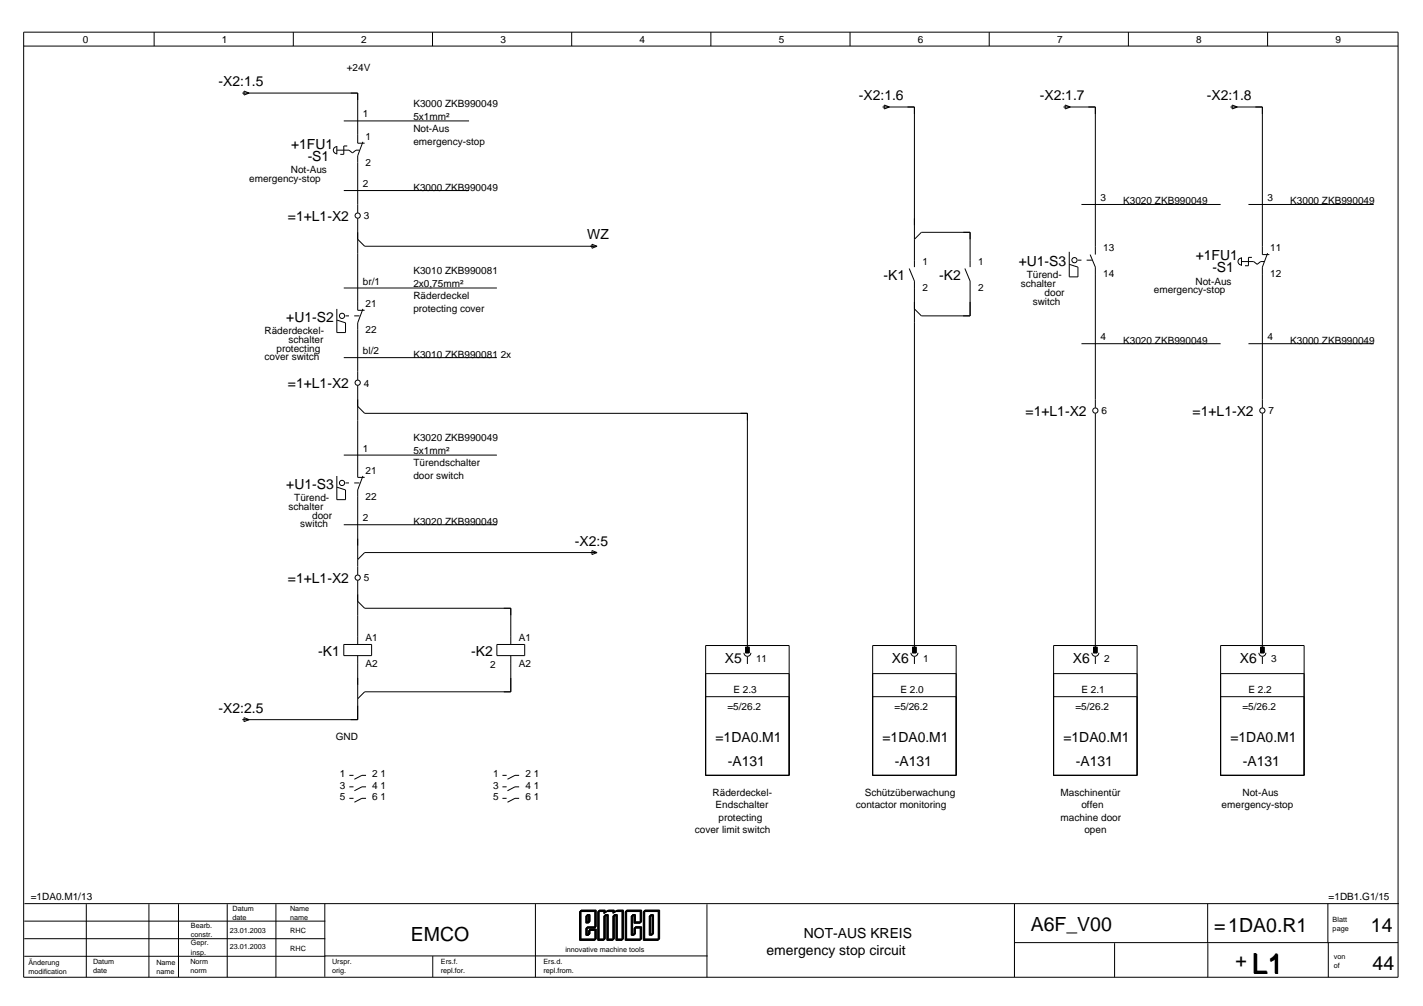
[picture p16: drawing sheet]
<svg xmlns="http://www.w3.org/2000/svg" width="297mm" height="210mm" viewBox="0 0 297 210" stroke-linecap="round" stroke-linejoin="round" font-family="sans-serif">
<defs><g id="words">
<text font-size="5.8" x="261.3" y="203.1">L1</text>
<g font-size="4.1">
<text x="85.8" y="196.3">EMCO</text>
<text x="215.2" y="194.4">A6F_V00</text>
<text x="253.4" y="194.5">=1DA0.R1</text>
<text x="286.2" y="194.4">14</text>
<text x="257.9" y="201.8">+</text>
<text x="286.5" y="202.4">44</text>
</g>
<g font-size="2.9">
<text x="45.6" y="18">-X2:1.5</text>
<text x="179.3" y="20.9">-X2:1.6</text>
<text x="217" y="20.9">-X2:1.7</text>
<text x="251.9" y="20.9">-X2:1.8</text>
<text x="60.8" y="31">+1FU1</text>
<text x="64.2" y="33.6">-S1</text>
<text x="60.1" y="46">=1+L1-X2</text>
<text x="122.6" y="49.9">WZ</text>
<text x="184.4" y="58.5">-K1</text>
<text x="196.1" y="58.5">-K2</text>
<text x="212.6" y="55.6">+U1-S3</text>
<text x="249.6" y="54.3">+1FU1</text>
<text x="253.1" y="56.8">-S1</text>
<text x="59.8" y="67.2">+U1-S2</text>
<text x="60.1" y="80.9">=1+L1-X2</text>
<text x="214.1" y="86.7">=1+L1-X2</text>
<text x="248.9" y="86.7">=1+L1-X2</text>
<text x="59.8" y="102">+U1-S3</text>
<text x="120" y="113.8">-X2:5</text>
<text x="60.1" y="121.6">=1+L1-X2</text>
<text x="66.4" y="136.9">-K1</text>
<text x="98.4" y="136.9">-K2</text>
<text x="151.3" y="138.4">X5</text>
<text x="186.2" y="138.4">X6</text>
<text x="223.9" y="138.4">X6</text>
<text x="258.8" y="138.4">X6</text>
<text x="45.6" y="148.7">-X2:2.5</text>
<text x="149.3" y="154.9">=1DA0.M1</text>
<text x="184.2" y="154.9">=1DA0.M1</text>
<text x="222" y="154.9">=1DA0.M1</text>
<text x="256.8" y="154.9">=1DA0.M1</text>
<text x="151.9" y="159.9">-A131</text>
<text x="186.8" y="159.9">-A131</text>
<text x="224.6" y="159.9">-A131</text>
<text x="259.4" y="159.9">-A131</text>
<text x="167.8" y="195.7">NOT-AUS KREIS</text>
<text x="160" y="199.3">emergency stop circuit</text>
</g>
<g font-size="2.1">
<text x="17.3" y="8.9">0</text>
<text x="46.3" y="8.9">1</text>
<text x="75.4" y="8.9">2</text>
<text x="104.4" y="8.9">3</text>
<text x="133.5" y="8.9">4</text>
<text x="162.6" y="8.9">5</text>
<text x="191.6" y="8.9">6</text>
<text x="220.7" y="8.9">7</text>
<text x="249.7" y="8.9">8</text>
<text x="278.8" y="8.9">9</text>
<text x="72.4" y="14.9">+24V</text>
<text x="86.3" y="22.3">K3000 ZKB990049</text>
<text x="75.8" y="24.5">1</text>
<text x="76.3" y="29.2">1</text>
<text x="86.3" y="24.9">5x1mm²</text>
<text x="86.3" y="27.6">Not-Aus</text>
<text x="76.3" y="34.6">2</text>
<text x="86.3" y="30.2">emergency-stop</text>
<text x="52" y="37.9">emergency-stop</text>
<text x="60.7" y="36.1">Not-Aus</text>
<text x="75.8" y="39">2</text>
<text x="86.3" y="39.8">K3000 ZKB990049</text>
<text x="229.7" y="41.9">3</text>
<text x="264.6" y="41.9">3</text>
<text x="75.9" y="45.8">3</text>
<text x="234.5" y="42.7">K3020 ZKB990049</text>
<text x="269.3" y="42.7">K3000 ZKB990049</text>
<text x="230.3" y="52.5">13</text>
<text x="265.2" y="52.5">11</text>
<text x="75.8" y="59.4">br/1</text>
<text x="86.3" y="57.2">K3010 ZKB990081</text>
<text x="86.3" y="59.8">2x0,75mm²</text>
<text x="192.5" y="55.4">1</text>
<text x="204.2" y="55.4">1</text>
<text x="213.1" y="59.9">schalter</text>
<text x="214.3" y="58.1">Türend-</text>
<text x="230.3" y="57.8">14</text>
<text x="249.5" y="59.4">Not-Aus</text>
<text x="265.2" y="57.8">12</text>
<text x="76.3" y="64.1">21</text>
<text x="86.3" y="62.4">Räderdeckel</text>
<text x="86.3" y="65">protecting cover</text>
<text x="192.5" y="60.7">2</text>
<text x="204.2" y="60.7">2</text>
<text x="215.6" y="63.5">switch</text>
<text x="218.1" y="61.7">door</text>
<text x="240.8" y="61.2">emergency-stop</text>
<text x="55.2" y="69.7">Räderdeckel-</text>
<text x="60.2" y="71.5">schalter</text>
<text x="76.3" y="69.5">22</text>
<text x="229.7" y="71">4</text>
<text x="234.5" y="71.7">K3020 ZKB990049</text>
<text x="264.6" y="71">4</text>
<text x="269.3" y="71.7">K3000 ZKB990049</text>
<text x="55.2" y="75.2">cover switch</text>
<text x="57.7" y="73.3">protecting</text>
<text x="75.8" y="73.9">bl/2</text>
<text x="86.3" y="74.6">K3010 ZKB990081 2x</text>
<text x="75.9" y="80.6">4</text>
<text x="229.9" y="86.5">6</text>
<text x="264.8" y="86.5">7</text>
<text x="75.8" y="94.2">1</text>
<text x="86.3" y="92.1">K3020 ZKB990049</text>
<text x="86.3" y="94.7">5x1mm²</text>
<text x="76.3" y="99">21</text>
<text x="86.3" y="97.3">Türendschalter</text>
<text x="86.3" y="99.9">door switch</text>
<text x="60.2" y="106.4">schalter</text>
<text x="61.4" y="104.6">Türend-</text>
<text x="76.3" y="104.3">22</text>
<text x="62.7" y="110">switch</text>
<text x="65.2" y="108.2">door</text>
<text x="75.8" y="108.8">2</text>
<text x="86.3" y="109.5">K3020 ZKB990049</text>
<text x="75.9" y="121.3">5</text>
<text x="76.3" y="133.8">A1</text>
<text x="108.3" y="133.8">A1</text>
<text x="76.3" y="139.2">A2</text>
<text x="102.3" y="139.4">2</text>
<text x="108.3" y="139.2">A2</text>
<text x="157.8" y="138.2">11</text>
<text x="192.7" y="138.2">1</text>
<text x="230.5" y="138.2">2</text>
<text x="265.3" y="138.2">3</text>
<text x="151.9" y="148.2">=5/26.2</text>
<text x="153.1" y="144.6">E 2.3</text>
<text x="186.7" y="148.2">=5/26.2</text>
<text x="188" y="144.6">E 2.0</text>
<text x="224.5" y="148.2">=5/26.2</text>
<text x="225.7" y="144.6">E 2.1</text>
<text x="259.4" y="148.2">=5/26.2</text>
<text x="260.6" y="144.6">E 2.2</text>
<text x="70.1" y="154.4">GND</text>
<text x="71" y="162.1">1</text>
<text x="71" y="164.5">3</text>
<text x="71" y="166.9">5</text>
<text x="77.7" y="162.1">2 1</text>
<text x="77.7" y="164.5">4 1</text>
<text x="77.7" y="166.9">6 1</text>
<text x="102.9" y="162.1">1</text>
<text x="102.9" y="164.5">3</text>
<text x="102.9" y="166.9">5</text>
<text x="109.7" y="162.1">2 1</text>
<text x="109.7" y="164.5">4 1</text>
<text x="109.7" y="166.9">6 1</text>
<text x="148.8" y="166">Räderdeckel-</text>
<text x="180.5" y="166">Schützüberwachung</text>
<text x="221.4" y="166">Maschinentür</text>
<text x="259.4" y="166">Not-Aus</text>
<text x="145" y="173.8">cover limit switch</text>
<text x="149.4" y="168.6">Endschalter</text>
<text x="150" y="171.2">protecting</text>
<text x="178.6" y="168.6">contactor monitoring</text>
<text x="221.4" y="171.2">machine door</text>
<text x="225.7" y="168.6">offen</text>
<text x="226.4" y="173.8">open</text>
<text x="255" y="168.6">emergency-stop</text>
<text x="6.4" y="187.9">=1DA0.M1/13</text>
<text x="277.3" y="187.9">=1DB1.G1/15</text>
</g>
<g font-size="1.5">
<text x="48.6" y="190">Datum</text>
<text x="48.6" y="191.9">date</text>
<text x="60.5" y="190">Name</text>
<text x="60.5" y="191.9">name</text>
<text x="39.8" y="193.6">Bearb.</text>
<text x="39.8" y="195.5">constr.</text>
<text x="39.8" y="197.3">Gepr.</text>
<text x="48" y="194.6">23.01.2003</text>
<text x="60.6" y="194.7">RHC</text>
<text x="278.2" y="192.3">Blatt</text>
<text x="278.2" y="194.2">page</text>
<text x="5.9" y="201.3">Änderung</text>
<text x="5.9" y="203.2">modification</text>
<text x="19.4" y="201.2">Datum</text>
<text x="19.4" y="203.1">date</text>
<text x="32.6" y="201.3">Name</text>
<text x="32.6" y="203.2">name</text>
<text x="39.7" y="201.2">Norm</text>
<text x="39.7" y="203.1">norm</text>
<text x="39.8" y="199.2">insp.</text>
<text x="48" y="198">23.01.2003</text>
<text x="60.6" y="198.5">RHC</text>
<text x="69.3" y="201.2">Urspr.</text>
<text x="69.3" y="203.1">orig.</text>
<text x="92" y="201.1">Ers.f.</text>
<text x="92" y="203">repl.for.</text>
<text x="113.5" y="201.2">Ers.d.</text>
<text x="113.5" y="203.1">repl.from.</text>
<text x="118" y="198.6">innovative machine tools</text>
<text x="278.4" y="200.1">von</text>
<text x="278.4" y="202">of</text>
</g>
</g></defs>
<g fill="none" stroke="#000" stroke-width=".21">
<path d="M4.9 9.6h286.9M4.9 6.7h286.9v197.2h-286.9zM32.2 6.7v2.9M50.6 19.4h24.1v10.5h1.4M50.9 19l1.1 .4-1.1 .4zM61.2 6.7v2.9M90.3 6.7v2.9M119.3 6.7v2.9M148.4 6.7v2.9M177.4 6.7v2.9M206.5 6.7v2.9M235.5 6.7v2.9"/>
<path d="M264.6 6.7v2.9M70.3 30.6a.73 .73 0 0 0-.7 .7 .73 .73 0 0 0 .7 .8M70.3 31.3h2.5l.8 .6 .7-.6h.7M70.3 30.5v1.7M71.8 25.2h26.1M71.8 39.8h26.1M72.5 30.5h-.7v1.7h-.8M75.8 29.6l-1.1 2.9v11.9M184.2 22.3h6.7v33.4M184.6 21.9l1 .4-1 .4zM222 22.3h6.6v30.8M222.3 21.9l1.1 .4-1.1 .4z"/>
<path d="M256.8 22.3h6.7v30.8h1.5M257.2 21.9l1.1 .4-1.1 .4zM74.7 45.6v19.1h1.4M74.7 49.9l1.4 1.5h48.4M123.6 51l1 .4-1 .4zM189.8 56l1.1 2.6v77M190.9 49.9l1.4-1.4h10.2v7.2M201.4 56l1.1 2.6v7.3h-10.2l-1.4-1.4M223.2 52.5v5.3h1.8v-2.1l-1.8-.5M225 54.3h.7M225.7 42.7h29.1M226.8 54.3h1.1"/>
<path d="M227.6 53.1l1 2.6v29.4M259.2 53.8a.73 .73 0 0 0-.8 .8 .73 .73 0 0 0 .8 .7M259.2 54.6h2.5l.7 .6 .7-.6h.8M259.2 53.7v1.7M260.6 42.7h26.2M261.3 53.7h-.7v1.7h-.7M264.6 52.8l-1.1 2.9v29.4M70.3 64.5v4.9h1.8v-2l-1.8-.6M71.8 60.1h31.9M71.8 74.6h31.9M72.1 65.9h.7M73.9 65.9h1.1"/>
<path d="M75.8 64.5l-1.1 2.9v11.9M225.7 71.7h29.1M260.6 71.7h26.2M70.3 99.3v5h1.8v-2.1l-1.8-.6M71.8 95h31.9M74.7 80.4v19.2h1.4M74.7 84.8l1.4 1.4h79.9v49.4M75.8 99.3l-1.1 2.9v17.7M228.6 86.2v49.4M263.5 86.2v49.4M71.8 109.5h31.9M72.1 100.8h.7"/>
<path d="M73.9 100.8h1.1M123.6 114.9l1 .4-1 .4zM124.5 115.3h-48.4l-1.4 1.4M71.8 134.5h5.8v2.3h-5.8zM74.7 121.1v13.4M74.7 136.8v13.4h-24.1M74.7 125.5l1.4 1.4h30.5v7.6M103.7 134.5h5.8v2.3h-5.8zM106.6 136.8v7.5h-30.5l-1.4 1.5M155.3 136.2a.73 .73 0 0 0 .7 .7 .73 .73 0 0 0 .7-.7M155.7 135.1h.7v1.1h-.7zM156 137.1v1.4"/>
<path d="M190.2 136.2a.73 .73 0 0 0 .7 .7 .73 .73 0 0 0 .7-.7M190.5 135.1h.7v1.1h-.7zM190.9 137.1v1.4M219.9 134.7h17.5v27.1h-17.5zM227.9 136.2a.73 .73 0 0 0 .7 .7 .73 .73 0 0 0 .8-.7M228.3 135.1h.7v1.1h-.7zM228.6 137.1v1.4M254.8 134.7h17.4v27.1h-17.4zM262.8 136.2a.73 .73 0 0 0 .7 .7 .73 .73 0 0 0 .7-.7M263.1 135.1h.8v1.1h-.8zM263.5 137.1v1.4M50.9 149.7l1.1 .5-1.1 .4z"/>
<path d="M147.3 140.6h17.4M164.7 145.4h-17.4v16.4h17.4v-27.1h-17.4v27.1M182.2 140.6h17.4M199.6 145.4h-17.5v16.4h17.5v-27.1h-17.4v27.1M219.9 145.4h17.5M219.9 140.6h17.5M254.8 145.4h17.4M254.8 140.6h17.4M72.9 161.8h.9M72.9 164.2h.9M72.9 166.6h.9M76.4 161.8h-.9l-1.5 .8"/>
<path d="M76.4 164.2h-.9l-1.5 .8M76.4 166.6h-.9l-1.5 .8M104.9 161.8h.9M104.9 164.2h.9M104.9 166.6h.9M108.4 161.8h-.9l-1.6 .8M108.4 164.2h-.9l-1.6 .8M108.4 166.6h-.9l-1.6 .8M5.1 192.2h62.8M5.1 195.9h62.8M5.1 199.5h62.8M5.1 188.5h286.9"/>
<path d="M18 188.7v15.2M31.1 188.7v15.2M37.3 188.7v15.2M47.4 188.7v15.2M57.6 188.7v15.2M67.8 188.6v15.2M67.8 199.5h79.9M90.3 199.5v4.4M111.8 188.6v15.3M121 190.2h3.1v3.5h-1.8v1.5h.6v-1.1h1.3v2.1h-3.2zM121.1 190.1h3.1v3.5h-1.8v1.5h.5v-1.1h1.4v2.1h-3.2zM121.1 190h3.2v3.5h-1.9v1.5h.6v-1h1.3v2.1h-3.2z"/>
<path d="M121.2 190h3.2v3.4h-1.9v1.5h.6v-1h1.3v2.1h-3.2zM121.3 189.9h3.2v3.5h-1.9v1.5h.6v-1.1h1.3v2.1h-3.2zM122.3 191.1h.6v1.5h-.6zM122.4 191h.5v1.5h-.5zM122.4 191h.6v1.4h-.6zM122.5 190.9h.6v1.5h-.6zM122.6 190.8h.6v1.5h-.6zM124.8 190.2h1.2v.4l.7-.4h1.2v.4l.7-.4h1.2v6h-1.2v-5.1h-.7v5.1h-1.2v-5.1h-.7v5.1h-1.2zM126.8 190.1h1.2v.4l.7-.5h1.3v6.1h-1.3v-5.1h-.6v5.1h-1.3v-5.1h-.6v5.1h-1.3v-6.1h1.3v.5M126.9 190h1.3v.3l.7-.4h1.2v6h-1.2v-5.1h-.7v5.1h-1.2v-5.1h-.7v5.1h-1.2v-6h1.2v.4M128.6 190.1h1.3v6h-1.3v-5.1h-.6v5.1h-1.2v-5.1h-.7v5.1h-1.2v-6h1.2v.4l.7-.5h1.3v.4M128.8 190h1.3v6h-1.3v-5.1h-.6v5.1h-1.3v-5.1h-.6v5.1h-1.3v-6h1.3v.4l.7-.5h1.2v.4"/>
<path d="M130.5 190.2h3.1v2.4h-1.3v-1.5h-.5v4.1h.5v-1.5h1.3v2.5h-3.1zM130.6 190.1h3.1v2.5h-1.3v-1.6h-.6v4.1h.6v-1.5h1.3v2.5h-3.1zM130.7 190h3.1v2.5h-1.3v-1.5h-.6v4h.6v-1.5h1.3v2.6h-3.1zM130.7 190h3.2v2.4h-1.3v-1.5h-.6v4h.6v-1.5h1.3v2.6h-3.2zM130.8 189.9h3.1v2.4h-1.3v-1.5h-.5v4.1h.5v-1.5h1.3v2.5h-3.1zM134.3 190.2h3.1v6h-3.1zM134.4 190.1h3.1v6h-3.1zM134.4 190h3.1v6.1h-3.1zM134.5 190h3.1v6h-3.1zM134.6 189.9h3.1v6h-3.1zM135.5 191.1h.6v4.1h-.6zM135.6 191h.6v4.1h-.6z"/>
<path d="M135.7 191h.6v4h-.6zM135.7 190.9h.6v4h-.6zM135.8 190.8h.6v4h-.6zM147.6 188.7v15.2M211.8 188.6v15.3M211.8 196.7h80.1M232.7 196.8v7.1M252.1 188.6v15.3M277.2 188.6v8.1M277.3 196.7v7.2"/>
<circle cx="74.7" cy="45" r=".54"/>
<circle cx="224.3" cy="54.3" r=".54"/>
<circle cx="71.4" cy="65.9" r=".54"/>
<circle cx="74.7" cy="79.9" r=".54"/>
<circle cx="228.6" cy="85.7" r=".54"/>
<circle cx="263.5" cy="85.7" r=".54"/>
<circle cx="71.4" cy="100.8" r=".54"/>
<circle cx="74.7" cy="120.5" r=".54"/>
</g>
<path d="M155.7 135.1h.7v1.1h-.7zM190.5 135.1h.7v1.1h-.7zM228.3 135.1h.7v1.1h-.7zM263.1 135.1h.8v1.1h-.8z" fill="#000" stroke="#000" stroke-width=".21"/>
<use href="#words"/>
</svg>
